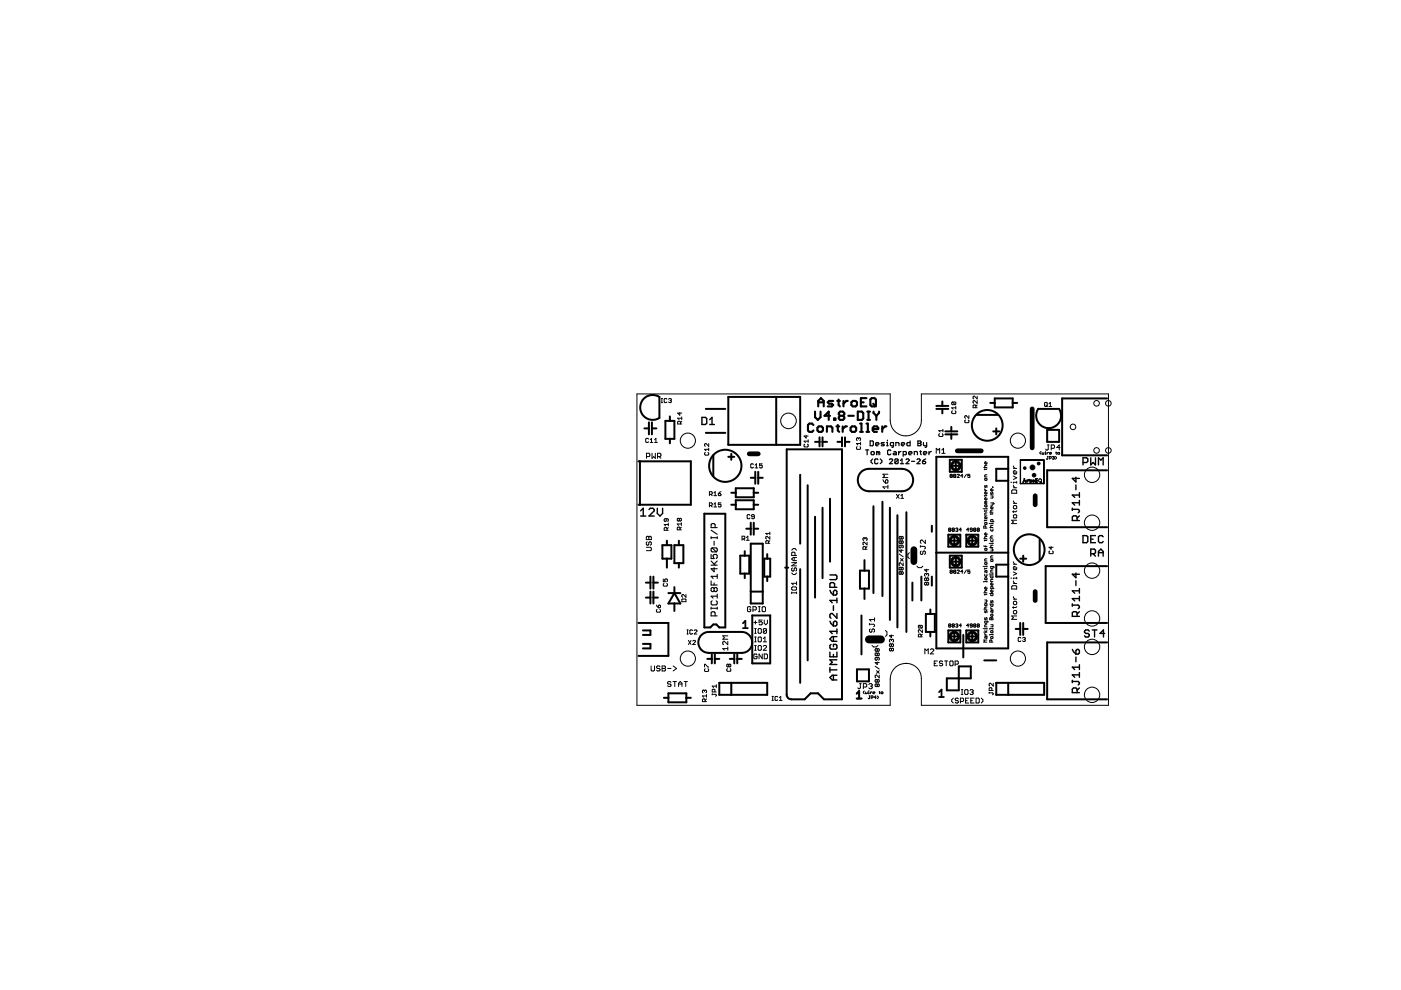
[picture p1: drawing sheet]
<svg xmlns="http://www.w3.org/2000/svg" width="297mm" height="210mm" viewBox="0 0 297 210" stroke-linecap="round" stroke-linejoin="round" font-family="sans-serif">
<g fill="none" stroke="#000" stroke-width=".3">
<path d="M148.8 88.5h.8l.2 .3v.9l-.2 .3h-.8zM150.5 90h1M150.5 89l.5-.5v1.5M229.6 98.1h.8l.2-.3v-.5l-.2-.2h-.8v1.5M231.3 97.1v1.5l.5-.5 .5 .5v-1.5M232.9 98.6v-1.5l.5 .5 .5-.5v1.5M135.8 108.3l.6-.5v1.6M135.8 109.4h1.1M137.6 108l.3-.2h.5l.3 .2v.3l-1.1 1.1h1.1M139.4 107.8v1.1l.5 .5 .6-.5v-1.1M227.4 107.7v.5M227.4 108h1.2l.3 .2v.3l-.3 .2"/>
<path d="M228.1 101.2v1l-.7-.8h1.5M228.1 102.8v1M228.4 110.4v-.8l-.3-.2h-.5l-.2 .2v.8h1.5M228.9 109.4l-.5 .5M228.9 104.5v1M228.9 106.1v1M228.9 106.6h-1.5l.5 .5M228.9 105h-1.5l.5 .5M229.6 113.6h.8l.2 .2v1l-.2 .3h-.8zM231.3 117.4h.7l.3-.2v-.5l-.3-.3h-.7v1.5M231.3 114.3h.5M231.8 117.4l.5 .5"/>
<path d="M232.3 113.6h-1v1.5h1M232.9 117.9v-1l.5-.5 .5 .5v1M232.9 117.2h1M233.9 113.8l-.3-.2h-.4l-.3 .2v1l.3 .3h.4l.3-.3M176 138.3v1h1.4v-1M176 121.9h1.2l.2 .3v.4l-.2 .3h-1.2M176 131.7l.7 1M176 125.2l.2 .5 .5 .5M176.2 136.6l-.2 .3v.5l.2 .2h1l.2-.2v-.5l-.2-.3h-.5v.5M176.7 125.4l.3-.2h.2l.2 .2v.5l-.2 .3h-.5zM176.7 128.4v1M176.7 132l.3-.3h.2l.2 .3v.5l-.2 .2h-.5z"/>
<path d="M176.7 135v1M176.7 138.7v.6M177 124.5v-.7l-.3-.3h-.5l-.2 .3v.7h1.4M177.4 130.1v1l-1-1h-.2l-.2 .2v.5l.2 .3M177.4 139.9h-1.4l.4 .5-.4 .5h1.4M177.4 126.8v1M177.4 133.3v1M177.4 135h-1l-.4 .5 .4 .5h1M177.4 133.9h-1.4l.4 .4M177.4 127.3h-1.4l.4 .5M227.4 128v.5M227.4 128.3h1.2l.3 .2v.3l-.3 .3"/>
<path d="M227.4 137.7l.7 1M228.1 137.9l.3-.2 .5 .2v.5l-.3 .3h-.5zM228.1 121.5v1l-.7-.7h1.5M228.1 123.1v1M228.1 139.3v1M228.4 130.7v-.8l-.3-.2h-.5l-.2 .2v.8h1.5M228.9 124.8v1M228.9 126.4v1M228.9 129.7l-.5 .5M228.9 126.9h-1.5l.5 .5M228.9 125.3h-1.5l.5 .5M230.9 133.8l-.2-.2h-.5l-.3 .2v.2l.3 .3h.5l.2 .3v.2l-.2 .3h-.5l-.3-.3"/>
<path d="M231.6 133.6h1M232.1 133.6v1.5M234.2 134.3h-1l.8-.7v1.5M176 142h1.4M176 141.5v1M176.7 143.2v1M177.4 143.2h-1l-.4 .5 .4 .5h1M227.4 144.2v.5M227.4 144.5h1.2l.3 .2v.3l-.3 .2M228.4 146.9v-.8l-.3-.2h-.5l-.2 .2v.8h1.5M228.9 140.9v1.1M228.9 142.6v1"/>
<path d="M228.9 145.9l-.5 .5M228.9 143.1h-1.5l.5 .5M228.9 141.5h-1.5l.5 .5"/>
</g>
<g fill="none" stroke="#000" stroke-width=".44">
<path d="M172.5 90.1l-.3-.3h-.6l-.3 .3v1.2l.3 .3h.6l.3-.3M172.8 87.3v1.2l.6 .5 .6-.5v-1.2M173.3 90.7l.3-.3h.6l.3 .3v.6l-.3 .3h-.6l-.3-.3zM173.5 86.2v-1.2l.6-.6 .5 .6v1.2M173.5 85.3h1.1M175.3 91.6v-1.2h.9l.3 .3v.9M176 88.2h-1.2l.9-.9v1.7M176.7 85h-.9l-.3 .3 .3 .3h.6l.3 .3-.3 .3h-.9M176.8 88.7h.3v.3h-.3zM177.3 90.4h.6M177.5 85h.6M177.6 90.1v1.2l.3 .3"/>
<path d="M177.8 84.7v1.2l.3 .3M178.1 88.2h.6M178.1 88.2l-.3 .3v.2l.3 .3h.6l.3-.3v-.2l-.3-.3M178.1 88.2l-.3-.3v-.3l.3-.3h.6l.3 .3v.3l-.3 .3M178.7 90.4v1.2M178.8 85v1.2M179.6 90.4h-.3l-.6 .6M179.7 85h-.3l-.6 .6M179.9 88.2h1.1M180.3 90.7l.3-.3h.6l.3 .3v.6l-.3 .3h-.6l-.3-.3zM180.5 85.3l.3-.3h.6l.3 .3v.6l-.3 .3h-.6l-.3-.3zM181.9 87.3h.8l.3 .3v1.1l-.3 .3h-.8z"/>
<path d="M182.4 89.8h.2v1.8M182.4 91.6h.5M182.5 85.3h.6M183.7 84.4h-1.2v1.8h1.2M183.7 89.8h.3v1.8M183.7 91.6h.6M183.9 89h.5M183.9 87.3h.5M184.1 87.3v1.7M184.5 84.7l.3-.3h.6l.3 .3v1.2l-.3 .3h-.6l-.3-.3zM185 91h1.2v-.3l-.3-.3h-.6l-.3 .3v.6l.3 .3h.6M185.1 85.6l.6 .6"/>
<path d="M185.2 87.3v.3l.6 .6M185.8 88.2v.8M186.4 87.3v.3l-.6 .6M187 90.4v1.2M187.9 90.4h-.3l-.6 .6"/>
</g>
<g fill="none" stroke="#000" stroke-width=".25">
<path d="M183.5 95.4h.7M183.9 95.4v1M184.5 93.5h.5l.2 .2v.6l-.2 .2h-.5zM184.7 95.9l.1-.2h.4l.2 .2v.3l-.2 .2h-.4l-.1-.2zM185 97.3l-.3 .3v.4l.3 .3M185.7 94.2h.6l-.1-.4h-.4l-.1 .2v.3l.1 .2h.4M186.1 97.5l-.1-.2h-.4l-.1 .2v.6l.1 .2h.4l.1-.2M186.2 95.9l-.4-.2v.7M186.2 95.9v.5M186.2 95.9l.2-.2 .1 .2v.5M186.6 97.3l.4 .3v.4l-.4 .3M187.5 93.8h-.5l-.2 .2 .7 .3-.2 .2h-.5"/>
<path d="M188 94.5h.3M188 93.8h.2v.7M188.2 93.3v.2M188.6 97.5l.1-.2h.4l.2 .2-.7 .8h.7M188.9 95.6l-.2-.2h-.3l-.2 .2v.6l.2 .2h.3l.2-.2M189.4 94.5h-.5l-.1-.2v-.3l.1-.2h.5v.9l-.3 .1M189.5 95.7h.4l.1 .2v.5h-.5l-.1-.2 .1-.1h.5M189.9 94.5v-.7h.5l.2 .2v.5M190.4 97.5v.6l-.2 .2h-.3l-.2-.2M190.4 97.5l-.2-.2h-.3l-.2 .2v.6M190.4 97.5l-.7 .6M190.5 95.7v.7"/>
<path d="M190.9 97.6l.3-.3v1M190.9 98.3h.7M191 95.7l-.5 .4M191.1 94.2h.7l-.2-.4h-.3l-.2 .2v.3l.2 .2h.3M191.5 96.4h.5l.2-.2v-.3l-.2-.2h-.5v1.1M192.1 97.5l.2-.2h.3l.2 .2-.7 .8h.7M192.7 96.1h.6l-.1-.4h-.4l-.1 .2v.3l.1 .2h.4M193 93.5v1h-.6l-.1-.2v-.3l.1-.2h.6M193.3 97.8h.6M193.8 96.4v-.7h.6l.1 .2v.5M194.4 97.5l.2-.2h.3l.2 .2-.7 .8h.7M194.6 93.5h.5l.2 .2-.2 .3 .2 .3-.2 .2h-.5z"/>
<path d="M194.6 94h.5M195 95.7h.3M195.2 95.6v.6l.1 .2M195.6 97.8h.5l.2 .3-.2 .2h-.4l-.1-.2zM195.8 93.8v.5l.2 .2h.5M195.8 96.1h.7l-.2-.4h-.3l-.2 .2v.3l.2 .2h.3M196.3 97.3l-.7 .5M196.5 93.8v.9l-.4 .1M197 95.7v.7M197.5 95.7l-.5 .4"/>
</g>
<g fill="none" stroke="#000" stroke-width=".42">
<path d="M135.4 97.8h11.1v9.2h-11.1M135.7 97.8v9.2M136.5 84.5a2.64 2.64 0 0 1 3.3-.3v4.4a2.64 2.64 0 0 1-3.5-.5 2.64 2.64 0 0 1 .2-3.6zM136.6 90.8h1M137.6 89.6v2.5M138.2 90.8h1M138.2 89.6v2.5M141.1 89.2h1.9v3.8h-1.9zM142 88.3v.9M142 93v1M149.6 86.7h4.2M149.6 91.8h4.2"/>
<path d="M151.2 96.5v4.5M154.4 96.9h1.3M154.4 84.2h15.3v10.1h-15.3zM155 96.2v1.3M164.6 84.2v10.1M166.8 95.3h11.7v53h-3.8l-1.3-1.3h-1.5l-1.3 1.3-3.1-.1-.4-.2-.3-.5zM172.8 93.7h1M173.8 92.7v1.9M174.4 93.7h.9M174.4 92.7v1.9M177.6 93.7h.9M178.5 92.7v1.9"/>
<path d="M179.2 93.7h.9M179.2 92.7v1.9M198.5 96.9h15.3v40.6h-15.3zM198.5 86.1h2.6M198.5 86.7h2.6M199.8 85.1v1M199.8 86.7v1M200.4 91.5h2.6M200.4 92.1h2.6M201.4 97.5h2.5v2.5h-2.5zM201.7 90.5v1M201.7 92.1v.9"/>
<path d="M202 98.8h1.3M202.6 98.1v1.3M207.1 88h4.4M210 85.4h.9M210.6 91.5h1.3M210.9 84.5h3.8v1.9h-3.8zM211.2 90.8v1.3M213.8 99.4h-2.6v2.5h2.6M214.7 85.4h1M220.1 86.7h4.5a2.64 2.64 0 0 1-2.3 4.1 2.64 2.64 0 0 1-2.2-4.1zM222 91.1h2.6v2.6h-2.6zM234.7 99.7h-12.7v12.1h12.7"/>
<path d="M234.7 84.5h-9.5v12h9.5M140.4 115.6h1.9v2.8h-1.9zM141.4 114.6v1M141.4 118.4v2M143 115.6h1.9v3.8h-1.9zM143.9 114.6v1M143.9 119.4v1M149.3 108.9h4.5v24.1h-1.3l-.6-.6h-.7l-.6 .6h-1.3zM155 107h1M155 104.5h1M156 103.5h3.8v1.9h-3.8zM156 106.1h3.8v1.9h-3.8z"/>
<path d="M157 117.8h1.9v3.8h-1.9zM157.9 116.9v.9M158.2 112.1h1M159.2 110.8v2.6M159.2 115.3h2.5v12.7h-2.5zM159.2 101.3h.9M159.8 107h1M159.8 104.5h1M159.8 110.8v2.6M159.8 112.1h1M160.1 100v2.6M160.8 101.3h.9"/>
<path d="M160.8 100v2.6M162 118.4h1.3v3.9h-1.3zM162.7 117.5v.9M169.7 100.7v14.6M171.2 102.9v37.1M172.8 109.6v17.1M174.4 107.7v14.9M176 105.7v13.4M182.4 100.2l.6-.5 1.2-.3h7a2.38 2.38 0 0 1 2.4 2.4 2.38 2.38 0 0 1-2.4 2.4h-7a2.38 2.38 0 0 1-2.1-1.4 2.38 2.38 0 0 1 .3-2.6zM183.3 118.8v2.2M185.2 107.3v18.5M187.1 106.4v20"/>
<path d="M188.7 107.7v23.7M190.3 109.2v23.8M192.2 108.6v25.4M197.6 111.5v1.2M198.5 117.2h15.3M201.1 113.4h2.5v2.5h-2.5zM201.4 117.8h2.5v2.6h-2.5zM201.7 114.6h1.3M202 119.1h1.3M202.3 114v1.3M202.6 118.4v1.3M204.9 113.4h2.5v2.5h-2.5z"/>
<path d="M205.5 114.6h1.3M206.1 114v1.3M213.8 119.7h-2.6v2.6h2.6M216.3 118.4h1.3M216.9 117.8v1.3M220.4 114.3v4.5M135.4 132.1h6.3v7h-6.3M136.3 136.5h1.6v1h-1.6M136.3 133.7h1.6v.9h-1.6M136.9 123.5h1M136.9 126.7h1M137.9 122.3v2.5"/>
<path d="M137.9 125.4v2.6M138.5 123.5h1M138.5 122.3v2.5M138.5 125.4v2.6M138.5 126.7h1M141.7 125.8h2.6M143 125.8l1.3 2.2h-2.6zM143 124.5v1.3M143 128v1.5M148.8 134.6l.7-.5 .8-.1h7a2.22 2.22 0 0 1 2.2 2.2 2.22 2.22 0 0 1-2.2 2.2h-7a2.22 2.22 0 0 1-2.1-1.4 2.22 2.22 0 0 1 .6-2.4zM150 139.7h.9M150.9 138.7v2"/>
<path d="M151.6 139.7h.9M151.6 138.7v2M154.7 139.7h1M155.7 138.7v2M156.3 139.7h1M156.3 138.7v2M157.9 121.6v1M159.2 125.4h2.5M159.5 130.5h3.8v10.2h-3.8zM162.7 122.3v.9M166.5 120.4h.6M169.7 120.7v24.1"/>
<path d="M182.3 121h1.9v3.8h-1.9zM182.6 130.5v8.2M183.3 124.8v2.2M193.4 123.5v3.8M195.3 122.3v5M196.3 130.2h1.9v3.8h-1.9zM197.3 129.2v1M197.3 134v.9M197.6 122.3v1.9M201.1 133.7h2.5v2.5h-2.5zM201.7 134.9h1.3M202.3 134.3v1.3"/>
<path d="M204.2 134.6v4.8M204.9 133.7h2.5v2.5h-2.5zM205.5 134.9h1.3M206.1 134.3v1.3M215.3 133.3h1M216.3 132.1v2.5M216.9 132.1v2.5M216.9 133.3h1M234.7 136.2h-12.7v12.1h12.7M234.7 120h-13v12.1h13M140.8 148h.9M141.7 147h3.8v1.9h-3.8z"/>
<path d="M145.5 148h1M152.5 144.8h10.2v2.5h-10.2zM155 144.8v2.5M181.7 141.9h2.5v2.6h-2.5zM200.7 143.8h5.1v-2.5h-2.5v5.1h-2.6zM208.7 140h2.5M211.2 144.8h10.2v2.5h-10.2zM213.8 144.8v2.5"/>
<circle cx="153.8" cy="98.8" r="3.4"/>
<circle cx="209.3" cy="90.2" r="3.3"/>
<circle cx="218.2" cy="116.5" r="3.3"/>
</g>
<path d="M157.5 132.1l.5-.5v1.6M157.5 133.2h1.1M181.6 147.1l.6-.6v1.6M181.6 148.1h1.1M199.1 146.7l.5-.5v1.6M199.1 147.8h1" fill="none" stroke="#000" stroke-width=".38"/>
<g fill="none" stroke="#000" stroke-width=".21">
<path d="M135 83.5h53.7v5.6a3.3 3.3 0 0 0 3.3 3.3 3.3 3.3 0 0 0 3.3-3.3v-5.6h39.7v66h-39.7v-5.7a3.3 3.3 0 0 0-3.3-3.1 3.3 3.3 0 0 0-3.3 3.3v5.5h-53.7zM137.1 96.8h.5l.2-.2-.2-.5h-.5v1.1M137.5 93.1l-.1-.2-.5 .2v.6l.2 .1 .4-.1M137.9 93.8h.5M137.9 93.2l.2-.3v.9M138.2 96.1v1.1l.4-.4 .3 .4v-1.1M138.8 93.8h.6M138.8 93.2l.3-.3v.9M139.4 96.8h.5l.2-.2v-.3l-.2-.2h-.5v1.1M139.8 96.8l.3 .4M140.2 85.4h.3M140.2 84.5h.3"/>
<path d="M140.3 84.5v.9M141.4 84.6l-.2-.1-.4 .1v.6l.2 .2 .4-.2M141.8 84.6l.4-.1 .1 .1-.1 .3M142 84.9h.2M142.2 84.9l.1 .2-.1 .3-.4-.2M144.1 87.5v.5l-.4-.4h.8M144.3 89.9v-.4l-.2-.2-.4 .2v.4h.8M144.5 89.3l-.2 .3M144.5 88.7h-.8l.3 .3M144.5 88.4v.6M149.5 95.9l-.1 .2 .1 .4h.6l.2-.1-.2-.5M150.3 94v.6l-.6-.6-.3 .2 .1 .4"/>
<path d="M150.3 95v.6M150.3 95.3h-.9l.3 .3M159.7 98.5l-.1-.2-.4 .2 .1 .7 .4-.1M160.1 99.2h.6M160.1 98.6l.3-.3v.9M161.6 98.3h-.6v.5l.3-.2 .3 .2-.1 .4-.5-.1M170.6 94.2l-.1 .1 .1 .5h.6l.1-.2-.1-.4M170.9 92.3v.6l-.4-.4h.8M171.3 93.2v.6M171.3 93.5h-.8l.3 .3M181.7 94.7l-.1 .1 .1 .5h.6l.2-.2-.2-.4M182 93l-.1-.2-.3 .2 .1 .4"/>
<path d="M182 93l.2-.2 .3 .2-.2 .4M182 93v.1M182.5 94h-.9l.3 .3M182.5 93.8v.5M198.5 96.1v-1l.4 .3 .3-.3v1M199.2 91.9l-.1 .2 .1 .4h.6l.1-.1-.1-.5M199.7 96.1h.7M199.7 95.4l.3-.3v1M199.9 91v.6M199.9 91.3h-.8l.2 .3M201.9 85.2l-.1 .5 .1 .1h.6M201.9 87.1l-.1 .1 .1 .5h.6l.1-.2-.1-.4"/>
<path d="M201.9 85.2h.6l.1 .2-.1 .4M201.9 85.2l.6 .6M202.6 86.2v.5M202.6 86.5h-.8l.3 .2M204.7 89l-.1 .2 .1 .4 .7-.1-.1-.5M205.4 88.1v.6l-.7-.6-.1 .2 .1 .4M206.9 86.4v-.4l-.1-.1-.5 .1v.4h.9M207.2 84v.6l-.7-.6-.2 .1 .2 .5M207.2 84.9v.6l-.7-.6-.2 .2 .2 .4M207.2 85.9l-.3 .2M208.6 99.1h.7M208.8 99.4v.2"/>
<path d="M209.3 98.7l-.5 .1 .1 .3M209.3 98l-.2 .4-.3-.1v-.3l.2-.1v.5M209.3 99.4l-.6 .1M214.9 98.8l.3 .5M214.9 99.3h.7M215.6 99.9l-.2 .6h-.4l-.1-.6 .3-.1v.7M220.7 95.7l-.2 .2 .2 .4M220.9 95.9l.1 .4 .3-.1v-.3M221.6 95.9l.1 .4M221.6 96.3h.2M221.6 85.3l.4 .2-.1 .7-.4-.2v-.5zM221.7 95.6v.1"/>
<path d="M221.8 85.9l.2 .3M222 95.9v.4M222 96.8h.2M222.1 94.3h.3M222.1 96.8v.5h-.3M222.2 94.3v.9l-.1 .2-.4-.2M222.3 95.9l-.3 .2M222.4 86.2h.6M222.4 85.6l.3-.3v.9M222.5 97.2h.3l.1-.3-.4-.1v.6M222.5 96.1h.4l-.1-.2-.3 .1 .1 .3h.2M222.9 95.1h.5l.2-.2-.2-.6h-.5v1.1"/>
<path d="M223.1 96.9l.3-.1v.3M223.3 97.1h.1M223.4 97.1v.3l-.3-.1M223.8 96.8l.2 .2-.2 .4M223.8 95.9h.2M223.9 95.8l.1 .5M224.3 96l.3-.1 .1 .3-.3 .1zM224.7 94.9h-.7l.6-.6v1.1M137 116h.9l.2 .2v.4l-.2 .2h-.9M137 113.9l.2-.2 .4 .2 .3-.2 .2 .2v.5h-1.1zM137.2 114.9l-.2 .1 .2 .6 .4-.2v-.4l.2-.1 .3 .1-.2 .6M137.6 113.9v.5"/>
<path d="M141.3 110v.4l-.2 .2-.3-.2 .2-.4h.6l.1 .1-.1 .5M141.4 112.4v-.4l-.1-.1-.5 .1v.4h.9M141.7 111.2h-.9l.3 .3M141.7 111.9l-.3 .2M141.7 110.9v.6M144 110l-.1-.1-.3 .1 .1 .5 .3-.2M144 110l.2-.1 .3 .1-.2 .5-.3-.2M144 110v.3M144.2 112.3l-.2-.5-.4 .1v.4h.9M144.5 111.8l-.3 .3M144.5 111.1h-.9l.3 .3M144.5 110.8v.6"/>
<path d="M150.4 107.2h.5l.1-.4-.1-.2h-.5v.9M150.4 104.8h.5l.1-.4-.6-.2v.9M150.7 107.2l.3 .3M150.7 104.8l.3 .3M151.4 106.9l.2-.3v.9M151.4 104.5l.2-.3v.9M151.4 107.5h.5M151.4 105.1h.5M152.3 104.7h.4l.2 .3-.5 .1zM152.9 106.6h-.6v.4l.3-.1 .3 .1-.2 .5-.4-.2M152.9 104.2l-.6 .5M157.3 114.3h.5l.1-.5-.1-.1h-.5v.9"/>
<path d="M157.6 114.3l.3 .3M158.3 114l.3-.3v.9M158.3 114.6h.6M159 109.3l-.1-.2-.5 .2v.5l.2 .2 .4-.2M159.9 109.6h-.4l-.2-.2 .2-.3 .4 .2v.5l-.1 .2-.5-.2M162.9 115.2v-.4l-.1-.2-.4 .2v.4h.8M163.2 113.7v.6l-.5-.6-.3 .2 .1 .4M163.2 114.6l-.3 .3M163.2 112.8v.6M163.2 113.1h-.8l.3 .3M167.9 119.3h1l-1 .7h1M167.9 116.6l.3-.3h.4l.3 .3"/>
<path d="M168.4 118.2v.7M168.6 117.8v-.6l-.2-.1h-.4l-.1 .1v.6h1M168.9 118.2h-.7l-.3 .3 .3 .4h.7M183.4 114.2l-.2-.2-.2 .2 .1 .4M183.4 114.2l.1-.2 .3 .2-.1 .4M183.4 114.2v.1M183.5 116.5v-.5l-.1-.1-.4 .1v.5h.8M183.8 115v.5l-.7-.5-.1 .1 .1 .4M183.8 115.9l-.3 .3M187.2 101.7l.5 .7M187.7 101.9l.2-.2 .4 .2-.2 .5h-.4zM188.3 103.2h-1.1l.4 .4"/>
<path d="M188.3 102.9v.7M188.3 100.5h-1.1l.4 .4-.4 .4h1.1M190.1 104.8l.5 .9M190.6 117.5l.9 .5M190.6 104.8l-.5 .9M190.9 118.4l.6 .6M191 105.1l.3-.3v.9M191 105.7h.6M191.1 116.5v.6l-.5-.4h.9M191.1 113.9l-.2-.2-.3 .2 .2 .4 .3-.1M191.1 114.8l-.2-.1-.3 .1 .2 .4 .3-.1M191.1 115.6v.4l-.2 .2-.3-.2 .2-.4h.5l.2 .1-.2 .5"/>
<path d="M191.1 113.9l.1-.2 .3 .2-.2 .4-.2-.1M191.1 114.8l.1-.1 .3 .1-.2 .4-.2-.1M191.1 113.9v.3M191.1 114.8v.3M191.5 119.3v.6l-.7-.6-.2 .2 .2 .4M191.5 118.4l-.6 .6M192.8 117.2l-.3 .3v.6l.3 .3M195.1 115.7v.3M195.1 115.8h.9l.2 .2-.2 .4M195.3 116.8l-.2 .2 .2 .6 .4-.2v-.4l.2-.2 .3 .2-.2 .6M196.2 114.5v.7l-.7-.7-.4 .2v.3l.2 .2M201.3 112.3h.2"/>
<path d="M201.3 112.3l-.2 .1 .2 .3 .3-.2-.1-.2M201.3 112.3l-.2-.1 .2-.2 .3 .1-.1 .2M201.6 100.9l-.2 .1 .2 .2 .3-.1-.1-.2M201.6 100.9l-.2-.1 .2-.2 .3 .1-.1 .2M201.6 100.9h.2M202 112.3h.2M202 112.3l-.1 .1 .1 .3 .3-.2-.1-.2M202 112.3l-.1-.1 .1-.2 .3 .1-.1 .2M202.3 100.9l-.1 .1 .1 .2 .3-.1-.1-.2M202.3 100.9l-.1-.1 .1-.2 .3 .1-.1 .2M202.3 100.9h.2M202.6 112.1l.4-.1v.3"/>
<path d="M202.9 112.3h.1M202.9 100.7h.5l-.5 .5h.5M203 112.3v.4l-.4-.2M203.8 112.3h-.4l.3-.3v.7M204.2 100.9h-.5l.3-.3v.6M204.9 100.6l-.5 .6M205.4 112.3h-.5l.4-.3v.7M205.6 100.6h-.4v.3l.2-.1 .2 .1-.1 .3-.3-.1M206.1 112.3l-.4-.1 .1-.2 .3 .1v.4l-.1 .2-.3-.2M206.5 112.3h.3M206.5 112.3v-.3l.4 .1-.1 .2M206.5 112.3v.4l.4-.2-.1-.2"/>
<path d="M207.3 112.3l-.1-.1 .1-.2 .3 .1-.1 .2M207.3 112.3l-.1 .1 .1 .3 .3-.2-.1-.2M207.3 112.3h.2M208.4 107.9h.2M208.6 115.7l.7 .1M208.6 114.2h.7M208.8 116.4l.3-.2 .2 .4-.4 .1zM208.8 110.9l.3-.1 .2 .3-.4 .1zM208.8 107.1l.3-.1 .2 .4-.4 .1zM208.8 101.5l.3-.1 .2 .3-.4 .2zM208.8 102.9l.1 .5 .2-.5 .2 .5M208.8 103.6l.2 .4"/>
<path d="M208.8 105v.2M208.8 108.2v.3M208.8 110.2v.3M208.8 114.5v.2M208.8 104h.5M208.9 106.5l-.1 .2h.5M208.9 119.2l.4 .2-.2 .3-.3-.1zM208.9 115.7v.3M208.9 106.5h.4M209 112v-.4l-.3-.1-.1 .5h.7M209.3 113.7l-.5 .2 .1 .3M209.3 108.2l-.6 .2"/>
<path d="M209.3 109.6l-.2 .4-.3-.1v-.3l.2-.1v.5M209.3 104.4l-.2 .3-.3-.1v-.2l.2-.1v.4M209.3 105l-.6 .1M209.3 113.1l-.2 .4-.3-.2v-.2l.2-.1v.5M209.3 106.3h-.4l-.1 .1 .1 .1M209.3 100.7l-.5 .1v.3h.5M209.3 105.6l-.2 .4h-.2l-.1-.4 .2-.1v.5M209.3 107.9l-.5 .1M209.3 108.8l-.5 .1v.3h.5M209.3 118.5l-.5 .1v.3h.5M209.3 107.7v.3M209.3 120v.2"/>
<path d="M209.3 114.5l-.6 .1M209.3 110.2l-.6 .1M209.7 115.2h.1M209.7 111h.1M209.8 111.8h.7M209.8 116.1h.7M209.8 114.1h.7M209.8 108.6h.7M210.1 116.4l.4 .1-.1 .3h-.3M210.1 112.1l.1 .5 .3-.1v-.4M210.1 104.4l.1 .5 .2-.5 .1 .5M210.1 105.2h.4l-.1 .4h-.3"/>
<path d="M210.1 114.4l.1 .4 .3-.1v-.3M210.1 118.7l.3-.1 .1 .4-.3 .1zM210.1 108.9v.2M210.1 106.6h.5l.2 .3M210.4 103.3l.1 .1zM210.5 115.6l-.4 .1 .1 .4M210.5 115.2h-.4v.1M210.5 103.8l-.1 .3-.3-.1v-.2l.2-.1v.4M210.5 107.5l-.1 .3-.3-.1v-.2l.2-.1v.4M210.5 111.4l-.4 .1 .1 .3M210.5 106.6l-.1 .5h-.3M210.5 110.6v-.3l-.3-.2-.1 .5h.7"/>
<path d="M210.5 110.9v.2M210.5 115.1v.2M210.5 108.1l-.4 .1 .1 .4M210.5 111l-.4 .1M210.5 113.6l-.4 .1 .1 .4M210.5 117.9l-.4 .1v.3h.4M210.5 108.9l-.5 .1M214.3 102.3h.2M214.7 103.9h.7l.2 .2v.5h-1.1v-.5zM214.9 106.7h.7M214.9 102.9l.3 .5M214.9 106.2l.3 .5"/>
<path d="M214.9 108.3v.4M214.9 119.1l.3 .5M214.9 103.4h.7M214.9 100.9l.7 .4-.7 .4M214.9 119.6h.7M215 107.2h.4l.2 .2v.3l-.2 .2h-.4l-.1-.2v-.3zM215 109.1h.4l.2 .2v.4l-.2 .1h-.4l-.1-.1v-.4zM215.6 110.3h-1.1l.4 .4-.4 .3h1.1M215.6 102.1v.3M215.6 102.3h-.7v.1M215.6 108.3l-.2 .2h-.7M216.9 102.2l.2-.7 .4 .7"/>
<path d="M217.9 101.8h-.2l.2 .3-.2 .1M218.1 101.7v.1M218.2 101.6l-.1 .1M218.2 101.6v.3M218.2 101.8v.4h.2M218.6 101.9h.1M218.8 101.8l-.2 .1M220.7 102.1l.1 .3-.2-.2M222.6 116.8l-.2 .2 .2 .4 .7-.1-.2-.5M222.9 115.9v.6l-.5-.5h.9M139.2 128.3l.4 .6M139.3 129.2l-.1 .2 .1 .4h.6l.1-.2-.1-.4"/>
<path d="M139.6 128.4l.3-.1 .1 .4-.4 .2zM140.6 122.8v.5h.5l-.2-.3 .2-.2 .4 .1-.1 .4M140.8 123.7l-.2 .1 .2 .5h.6l.1-.2-.1-.4M144.6 127.1l.7-.1 .1 .1v.5h-.8zM145.4 126v.6l-.5-.6-.3 .2 .1 .4M145.6 134.4h.3M145.6 133.6h.3M145.8 133.6v.8M145.9 135.8l.6 .9M146.5 135.8l-.6 .9M146.8 133.7l-.1-.1-.4 .1v.6l.1 .1 .4-.1M146.9 135.9l.1-.1 .4 .1-.5 .8h.5"/>
<path d="M147.2 133.7l.1-.1 .5 .1-.6 .7h.6M154.3 137.5h-1.1l.4 .4M154.3 136v.7l-.7-.7h-.2l-.2 .2v.3l.2 .2M154.3 137.2v.7M154.3 134.8h-1.1l.4 .4-.4 .3h1.1M159.2 128.8l-.2-.2h-.4l-.1 .2v.7l.1 .2h.4l.2-.2v-.3h-.4M159.6 129.3h.6l.2-.1v-.4l-.2-.2h-.6v1.1M159.8 132h.7M160 134.3h.3M160 133.3h.3M160 136.1h.3M160 135.1h.3"/>
<path d="M160 137.9h.3M160 136.9h.3M160.2 131.6v.7M160.2 133.3v1M160.2 135.1v1M160.2 136.9v1M160.5 138.8l-.2-.1h-.3l-.2 .1v.7l.2 .2h.3l.2-.2v-.3h-.3M160.7 133.4l.2-.1h.3l.2 .1v.7l-.2 .2h-.3l-.2-.2zM160.8 128.6h.4M160.8 129.7h.4M160.9 135.1h.3l.2 .1v.7l-.2 .2h-.3l-.2-.2v-.7zM160.9 136.9h.3l.2 .1v.7l-.2 .2h-.3l-.2-.2v-.7z"/>
<path d="M161 128.6v1.1M161.6 128.8l.2-.2 .5 .2v.7l-.2 .2h-.3l-.2-.2zM161.6 131.5h-.7v.5l.5-.2 .2 .2v.3l-.2 .2h-.3l-.2-.2M161.6 138.7v1l-.7-1v1M161.8 137l.2-.1h.3l.2 .1-.7 .9h.7M161.8 136.1h.7M161.8 135.4l.4-.3v1M162 131.5v.6l.4 .4 .3-.4v-.6M162 138.7h.5l.2 .1v.7l-.2 .2h-.5zM162.5 133.4v.7l-.2 .2h-.3l-.2-.2M162.5 133.4l-.2-.1h-.3l-.2 .1v.7M162.5 133.4l-.7 .7"/>
<path d="M167.9 124.6l.1-.2h.7l.2 .2v.3l-.2 .2h-.7l-.1-.2zM167.9 125.7h1M167.9 125.5v.4M167.9 121.5l.3 .3h.4l.3-.3M168 120.4l-.1 .2v.3l.1 .2 .4-.2v-.3l.2-.2 .3 .2v.3l-.2 .2M168.9 123.3v.7M168.9 125.5v.4M168.9 123.7h-1l.3 .3M184.3 132.2v.3M184.3 132.4h.9l.2 .1-.2 .4M184.5 133.3l-.2 .2v.4l.4 .1 .2-.1v-.4l.3-.2 .2 .2v.4l-.2 .1M184.9 136.8l.3 .4h.6l.3-.4"/>
<path d="M185.4 131.4h-1.1l.4 .3M185.4 131v.7M186 137.7l-.2-.2-.3 .2 .2 .4 .3-.1M186 137.7l.1-.2 .3 .2-.1 .4-.3-.1M186 138.6l-.2-.1-.3 .1 .2 .4 .3-.1M186 139.4v.4l-.2 .2-.3-.2 .2-.4h.6l.1 .1-.1 .5M186 138.6l.1-.1 .3 .1-.1 .4-.3-.1M186 137.7v.3M186 138.6v.3M187.7 133.7l.3 .3v.6l-.3 .3M189 135.7l-.2-.1-.2 .1 .1 .4M189 135.7l.1-.1 .3 .1-.1 .4"/>
<path d="M189 134.6v.6l-.4-.4h.8M189 137.6l-.2-.2-.2 .2 .1 .4 .3-.1M189 136.6l-.2-.1-.2 .1 .1 .5 .3-.2M189 137.6l.1-.2 .3 .2-.1 .4-.3-.1M189 136.6l.1-.1 .3 .1-.1 .5-.3-.2M189 135.7v.1M189 136.6v.3M189 137.6v.3M191.1 121.3l-.2-.1-.3 .1 .2 .5 .3-.2M191.1 120.4l-.2-.1-.3 .1 .2 .4 .3-.1M191.1 121.3l.1-.1 .3 .1-.2 .5-.2-.2M191.1 120.4l.1-.1 .3 .1-.2 .4-.2-.1"/>
<path d="M191.1 120.4v.3M191.1 121.3v.3M194.4 120l.3 .4h.6l.4-.4M194.8 132.6h.6l.2 .1-.2 .5M194.8 132.6l-.1 .1 .1 .5h.6M194.8 132.6l.6 .6M195.3 135v-.4l-.5-.1-.1 .5h.9M195.6 133.5v.6l-.8-.6-.1 .2 .1 .4M195.6 134.5l-.3 .2M196.1 138.6v-1l.3 .3 .4-.3v1M196.5 123.6l-.2-.1-.3 .1 .2 .4 .3-.1M196.5 121.8l-.2-.2-.3 .2 .2 .4"/>
<path d="M196.5 122.7l-.2-.2-.3 .2 .2 .4 .3-.1M196.5 123.6l.1-.1 .3 .1-.2 .4-.2-.1M196.5 121.8l.1-.2 .3 .2-.2 .4M196.5 122.7l.1-.2 .3 .2-.2 .4-.2-.1M196.5 120.7v.5l-.5-.4h.9M196.5 121.8v.1M196.5 122.7v.3M196.5 123.6v.3M197.3 137.8l.1-.2 .6 .2v.1l-.7 .7h.7M201.3 132.6h.2M201.3 132.6l-.2 .2 .2 .2 .3-.1-.1-.3M201.3 132.6l-.2-.1 .2-.2 .3 .1-.1 .2"/>
<path d="M201.6 121.2h.2M201.6 121.2l-.2-.1 .2-.2 .3 .1-.1 .2M201.6 121.2l-.2 .1 .2 .3 .3-.2-.1-.2M202 132.6l-.1-.1 .1-.2 .3 .1-.1 .2M202 132.6h.2M202 132.6l-.1 .2 .1 .2 .3-.1-.1-.3M202.3 121.2h.2M202.3 121.2l-.1-.1 .1-.2 .3 .1-.1 .2M202.3 121.2l-.1 .1 .1 .3 .3-.2-.1-.2M202.6 132.4l.4-.1v.3M202.9 132.6h.1M202.9 121l.2-.1 .3 .1-.5 .6h.5"/>
<path d="M203 132.6v.4l-.4-.1M203.8 132.6h-.4l.3-.3v.7M204.2 121.2h-.5l.3-.3v.7M204.9 120.9l-.5 .7M205.4 132.6h-.5l.4-.3v.7M205.6 120.9h-.4v.3h.4l-.1 .4-.3-.2M206.1 132.6l-.4-.1 .1-.2 .3 .1v.5h-.4M206.5 132.6v-.3l.4 .1-.1 .2M206.5 132.6v.4l.4-.1-.1-.3M206.5 132.6h.3M207.3 132.6l-.1-.1 .1-.2 .3 .1-.1 .2M207.3 132.6l-.1 .2 .1 .2 .3-.1-.1-.3"/>
<path d="M207.3 132.6h.2M208.4 133.3h.2M208.4 120.1h.2M208.6 125.7h.7M208.6 129.2h.7M208.6 134h.7M208.8 121.7l.1 .5 .4-.1v-.4M208.8 122.6l.3-.1 .2 .3-.4 .1zM208.8 134.3l.2 .4M208.8 128.1l.3-.1 .2 .3-.4 .1zM208.8 120.5v.2M208.8 125.9v.3"/>
<path d="M208.8 129.5l.1 .4 .2-.4 .2 .4M208.8 131l.1 .4 .2-.4 .2 .4M208.8 134.7h.5M208.8 133.7l.2 .3 .3-.3M208.8 127.2l.5 .1-.2 .4h-.3M209 134.9v.4h.3v-.4h-.4l-.1 .4M209 121v.3h.3v-.3h-.4l-.1 .3M209.3 135.7h-.7l.2 .2-.2 .2h.7M209.3 131.7l-.2 .5-.3-.2v-.3h.6l.1 .2M209.3 120.5l-.6 .1M209.3 124.6l-.2 .3-.3-.1v-.2l.2-.1v.4M209.3 132.5l-.5 .1v.3h.5"/>
<path d="M209.3 125.9l-.6 .2M209.3 123.3l-.7 .1M209.3 120.1l-.5 .1M209.3 125.2l-.5 .1 .1 .4M209.3 128.7l-.5 .1 .1 .4M209.3 133.3h-.5v.1M209.3 123.2v.2M209.3 133.2v.2M209.7 121.7h.1M209.8 122.1h.7v.3l-.3 .2-.1-.5M209.8 131.1l.6-.1 .1 .4h-.7zM209.8 125.8h.7v.4l-.3 .1-.1-.5"/>
<path d="M209.8 128.1h.7v.3l-.3 .1-.1-.4M210.1 132.5h.4l-.1 .4h-.3M210.1 127.3l.1 .5 .1-.4h.2v.4M210.1 129.2h.4M210.1 135.1l.3-.2 .1 .4-.3 .1zM210.1 133.8l.3-.1 .1 .3-.3 .2zM210.1 130.3l.3-.1 .1 .4-.3 .1zM210.1 128.8l.2 .4M210.2 131.1v.3M210.3 129.5v.3l.1 .1 .1-.1v-.3h-.3l-.1 .3M210.3 136.1v-.3l-.3-.1-.2 .4h.7M210.5 120.9l-.4 .1v.3h.4"/>
<path d="M210.5 125.2l-.1 .4-.3-.2v-.2l.2-.1v.5M210.5 122.9l-.4 .1v.3h.4M210.5 123.7l-.1 .4-.3-.1v-.3l.2-.1v.5M210.5 133.3h-.7v.1M210.5 120.1l-.1 .5-.3-.1v-.4h.5l.2 .2M210.5 134.5h-.7v.2M210.5 121.6v.2M210.5 124.8l-.1-.4-.3 .1v.3h.7M210.5 133.2v.2M210.5 134.4v.3M210.5 121.7l-.4 .1M214.3 122.6h.2"/>
<path d="M214.5 124.4l.2-.2h.7l.2 .2v.5h-1.1zM214.9 123.2l.3 .5M214.9 126.5l.3 .5M214.9 128.6v.4M214.9 127h.7M214.9 123.7h.7M214.9 121.3l.7 .3-.7 .4M215 129.4h.4l.2 .2-.2 .6h-.4l-.1-.2zM215 127.5h.4l.2 .2-.2 .5h-.4l-.1-.2zM215.6 120.3v.3l-.2 .2h-.4l-.1-.2v-.3l.3-.2v.7M215.6 130.6h-1.1l.4 .4-.4 .3h1.1M215.6 122.4v.3"/>
<path d="M215.6 122.6h-.7v.1M215.6 128.6l-.2 .2h-.7M216.5 135.3l-.2-.2-.4 .2 .1 .7 .5-.1M216.8 135.3l.4-.2 .2 .2-.2 .3M217.1 135.6h.1M217.2 135.6l.2 .1-.2 .3-.4-.1M138 141.2v.9l.2 .2 .6-.2v-.9M139.9 141.4l-.2-.2-.5 .2 .2 .3 .5 .2-.2 .4-.5-.2M140.4 141.2h.5l.2 .2-.2 .3 .2 .4-.2 .2h-.5zM140.4 141.7h.5M141.6 141.7h.7M142.3 144.7l-.6-.2-.2 .4 .2 .1h.4l.2 .4-.2 .2h-.4l-.2-.2"/>
<path d="M142.7 144.5h.7M142.7 141.2l.7 .5-.7 .6M143.1 144.5v1.1M143.9 145h.7M143.9 145.6v-.7l.3-.4 .4 .4v.7M145.1 144.5h.7M145.4 144.5v1.1M149.4 146.5v.1M149.4 146.5l.1-.2 .3 .2-.2 .4M149.4 146.5l-.2-.2-.3 .2 .2 .4M149.4 141.4v-.6l.8 .6M149.5 148.8v-.5l-.4-.1-.2 .1v.5h.9"/>
<path d="M149.5 141.8l-.1 .1 .1 .5h.6l.1-.2-.1-.4M149.8 147.6h-.9l.3 .2M149.8 148.2l-.3 .3M149.8 147.3v.5M151 147.1v.2M151 147.2h.7l.2 .1-.2 .3M151.6 146.7v-.4l-.2-.2-.4 .2v.4h.9M151.9 145.2v.6M151.9 145.5h-.9l.3 .3M154.2 141.8l-.1 .1 .1 .4h.6l.1-.1-.1-.4M154.5 141l-.1-.2-.3 .2 .1 .4 .3-.2M154.5 141l.2-.2 .2 .2-.1 .4-.3-.2"/>
<path d="M154.5 141v.2M163.7 148.5h.3M163.7 147.7h.3M163.8 147.7v.8M164.9 147.8l-.2-.1-.4 .1v.6l.1 .1 .5-.1M165.2 148.5h.6M165.2 147.9l.3-.2v.8M182.2 144.9h.4M182.4 144.9v.9l-.2 .2-.3-.2M183 145.7h.6l.2-.2v-.4l-.2-.2h-.6v1.1M183.2 146.5l-.2 .2 .2 .4M183.5 146.7l.1 .4 .3-.1v-.3"/>
<path d="M184.1 146.7l.1 .4M184.1 147.1h.2M184.2 146.4v.1M184.2 145.1l.2-.2h.3l.2 .2-.2 .4M184.3 147.6h.2M184.4 147.6v.4h-.3M184.6 146.7v.4M184.6 145.5h.1M184.7 148h.3l.1-.4h-.4v.5M184.7 145.5l.2 .2-.2 .3h-.3l-.2-.2M184.8 146.7l-.2 .2M185.1 146.9h.4l-.1-.2-.3 .1v.2l.3 .1"/>
<path d="M185.5 141.3l.9 .5M185.8 147.8h-.4l.3-.2v.5M185.8 142.2l.6 .6M186 145.1l-.2-.1-.3 .1 .2 .5 .3-.2M186 144.2l-.2-.1-.3 .1 .2 .5 .3-.2M186 145.1l.1-.1 .3 .1-.1 .5-.3-.2M186 144.2l.1-.1 .3 .1-.1 .5-.3-.2M186 140.3v.6l-.5-.4h.9M186 144.2v.3M186 145.1v.3M186 147.6l.2 .1-.2 .4M186.4 146.7h.2"/>
<path d="M186.4 143.1v.6l-.6-.6-.3 .2 .2 .4M186.4 142.2l-.6 .6M186.5 146.6l.1 .5M186.8 146.8l.3-.1 .1 .3-.3 .1zM198.1 140.7h.3M198.8 140.1h-.7v1.1h.7M199.9 140.3l-.2-.2h-.4l-.1 .4 .1 .2h.4l.2 .3-.2 .2h-.4l-.1-.2M200.3 140.1h.7M200.6 140.1v1.1M201.5 140.1h.4l.2 .2v.7l-.2 .2h-.4l-.1-.2v-.7zM202.1 148l-.3 .4v.3l.3 .4M202.5 140.8h.5l.2-.1v-.4l-.2-.2h-.5v1.1"/>
<path d="M203.2 148.2l-.2-.2h-.3l-.2 .2 .2 .3h.3l.2 .2-.2 .4h-.3l-.2-.2M203.6 148.7h.5l.2-.2v-.3l-.2-.2h-.5v1.1M203.8 147.3h.4M203.8 146.2h.4M204 146.2v1.1M204.5 146.4l.2-.2h.4l.1 .2v.7l-.1 .2-.6-.2zM204.7 148.5h.4M205.4 148h-.7v1.1h.7M205.7 146.4l.1-.2h.4l.1 .2-.1 .3M205.8 148.5h.4M206 146.7h.2M206.2 146.7l.1 .2-.1 .4h-.4l-.1-.2"/>
<path d="M206.5 148h-.7v1.1h.7M206.9 148h.6l.1 .2v.7l-.1 .2h-.6zM208 148l.4 .4v.3l-.4 .4M209.7 146.9h.7l.2 .1-.2 .3M209.7 146.7v.3M210.3 146.4l-.1-.6-.5 .1v.5h.9M210.6 144.9v.6l-.6-.6-.3 .1 .2 .5"/>
<circle cx="145.8" cy="93.4" r="1.61"/>
<circle cx="167.2" cy="89.2" r="1.65"/>
<circle cx="215.8" cy="93.4" r="1.61"/>
<circle cx="227.5" cy="90.5" r=".59"/>
<circle cx="232.5" cy="85.5" r=".59"/>
<circle cx="232.5" cy="95.5" r=".59"/>
<circle cx="235" cy="95.5" r=".59"/>
<circle cx="235" cy="85.5" r=".59"/>
<circle cx="220.5" cy="101.8" r=".33"/>
<circle cx="231.5" cy="110.8" r="1.63"/>
<circle cx="231.5" cy="100.7" r="1.63"/>
<circle cx="145.8" cy="139.6" r="1.61"/>
<circle cx="215.8" cy="139.6" r="1.61"/>
<circle cx="231.5" cy="131.1" r="1.63"/>
<circle cx="231.5" cy="121" r="1.63"/>
<circle cx="231.5" cy="137.2" r="1.63"/>
<circle cx="231.5" cy="147.3" r="1.63"/>
</g>
<path d="M193.8 116.5v2.6" fill="none" stroke="#000" stroke-width="1.4"/>
<g fill="#000" stroke="#000" stroke-width=".21">
<path d="M202 97.9a1.1 1.1 0 0 1 1.7 .4 1.1 1.1 0 0 1-.8 1.5 1.1 1.1 0 0 1-1.4-1h.5a.7 .7 0 0 1 .9-.7 .7 .7 0 0 1 .2 1.1 .7 .7 0 0 1-1.1-.2v-.2h-.5z" fill-rule="evenodd"/>
<path d="M201.4 114a1.11 1.11 0 0 1 1.8 0 1.11 1.11 0 0 1-.5 1.7 1.11 1.11 0 0 1-1.5-1.1h.4a.7 .7 0 0 1 1-.7 .7 .7 0 0 1 .2 1.2 .7 .7 0 0 1-1.1-.3l-.1-.2h-.4z" fill-rule="evenodd"/>
<path d="M201.7 118.4a1.11 1.11 0 0 1 1.8 0 1.11 1.11 0 0 1-.5 1.7 1.11 1.11 0 0 1-1.5-1h.5a.7 .7 0 0 1 .9-.7 .7 .7 0 0 1 .2 1.1 .7 .7 0 0 1-1.1-.2v-.2h-.5z" fill-rule="evenodd"/>
<path d="M205.2 114a1.1 1.1 0 0 1 1.8 0 1.1 1.1 0 0 1-.5 1.7 1.1 1.1 0 0 1-1.5-1.1h.4a.7 .7 0 0 1 1-.7 .7 .7 0 0 1 .2 1.2 .7 .7 0 0 1-1.1-.3l-.1-.2h-.4z" fill-rule="evenodd"/>
<path d="M218.9 101.9l.4-.1 .1 .3-.4 .1-.1-.2 .2-.1 .2 .1-.2 .1-.2-.1z" fill-rule="evenodd"/>
<path d="M201.4 134.3a1.11 1.11 0 0 1 1.8 0 1.11 1.11 0 0 1-.5 1.7 1.11 1.11 0 0 1-1.5-1.1h.4a.7 .7 0 0 1 1-.6 .7 .7 0 0 1 .2 1.1 .7 .7 0 0 1-1.1-.3l-.1-.2h-.4z" fill-rule="evenodd"/>
<path d="M205.2 134.3a1.1 1.1 0 0 1 1.8 0 1.1 1.1 0 0 1-.5 1.7 1.1 1.1 0 0 1-1.5-1.1h.4a.7 .7 0 0 1 1-.6 .7 .7 0 0 1 .2 1.1 .7 .7 0 0 1-1.1-.3l-.1-.2h-.4z" fill-rule="evenodd"/>
<circle cx="217.3" cy="99.3" r=".28"/>
<circle cx="218.9" cy="99.1" r=".51"/>
<circle cx="220.2" cy="98.3" r=".3"/>
<circle cx="219.2" cy="100.8" r=".38"/>
</g>
<g fill="#000" stroke="#000" stroke-width=".21">
<path d="M216.3 97.5l.1 5.1zM216.3 97.5l5.1 .1zM221.3 97.5l.1 5.1zM216.3 102.5l5.1 .1zM216.9 102.2l.1 .1zM217 101.9h.4v.1h-.4zM217.1 101.5l.2 .1zM217.4 102.2l.1 .1zM217.6 102.1l.1 .1zM217.9 101.8l.1 .1zM218.1 101.7l.3 .1zM218.1 101.7h.1z"/>
<path d="M218.2 101.6v.1zM218.5 101.7l.1 .6zM218.6 101.8l.1 .5zM218.7 101.8l.1 .1zM219.6 101.5h.1v.8h-.1zM219.6 101.5l.4 .1zM219.6 102.2l.4 .1zM219.6 101.8l.4 .1zM220.6 102.2l.1 .1zM220.7 102.2v.2zM220.7 102.2l.1 .2z"/>
</g>
<path d="M158.9 96.2h1.9M203 95.6h5M218.8 86.7v8.3M219.5 105.1v1.9M219.5 125.4v1.9" fill="none" stroke="#000" stroke-width="1"/>
<path d="M184.2 135.6h2.6" fill="none" stroke="#000" stroke-width="1.7"/>
<g fill="none" stroke="#000" stroke-width=".23">
<path d="M150.8 113.8v.4M150.8 117.6v.8h.6l-.2-.4 .2-.4h.4l.3 .2v.4l-.3 .2M150.8 119.8h1.3M150.8 119l.8 .8M150.8 114h1.3M150.8 112.4l1.3 .9M151 116.2l-.2 .2v.4l.2 .2h.8M151 116.2h.8l.3 .2v.4l-.3 .2M151 116.2l.8 .8M151.4 114.7v.9M151.6 111.9v-.7l-.2-.2h-.4l-.2 .2v.7h1.3M152.1 113.8v.4"/>
<path d="M152.1 119l-.7 .6M150.8 123.2v.8h1.3M150.8 128.7v.5M150.8 129h1.3M151 127.4l-.2 .2v.4l.2 .2h.8l.3-.2v-.4l-.3-.2M151.4 124.8l-.2-.2-.4 .2v.4l.2 .2 .4-.2M151.4 124.8l.2-.2 .5 .2v.4l-.3 .2-.4-.2M151.4 120.4v.8l-.6-.6h1.3M151.4 123.6v.4M151.4 124.8v.4M151.6 130.6v-.7l-.2-.2h-.4l-.2 .2v.7h1.3M152.1 121.8v.8"/>
<path d="M152.1 126v.8M152.1 128.7v.5M152.1 126.4h-1.3l.4 .4M152.1 122.2h-1.3l.4 .4"/>
</g>
</svg>
